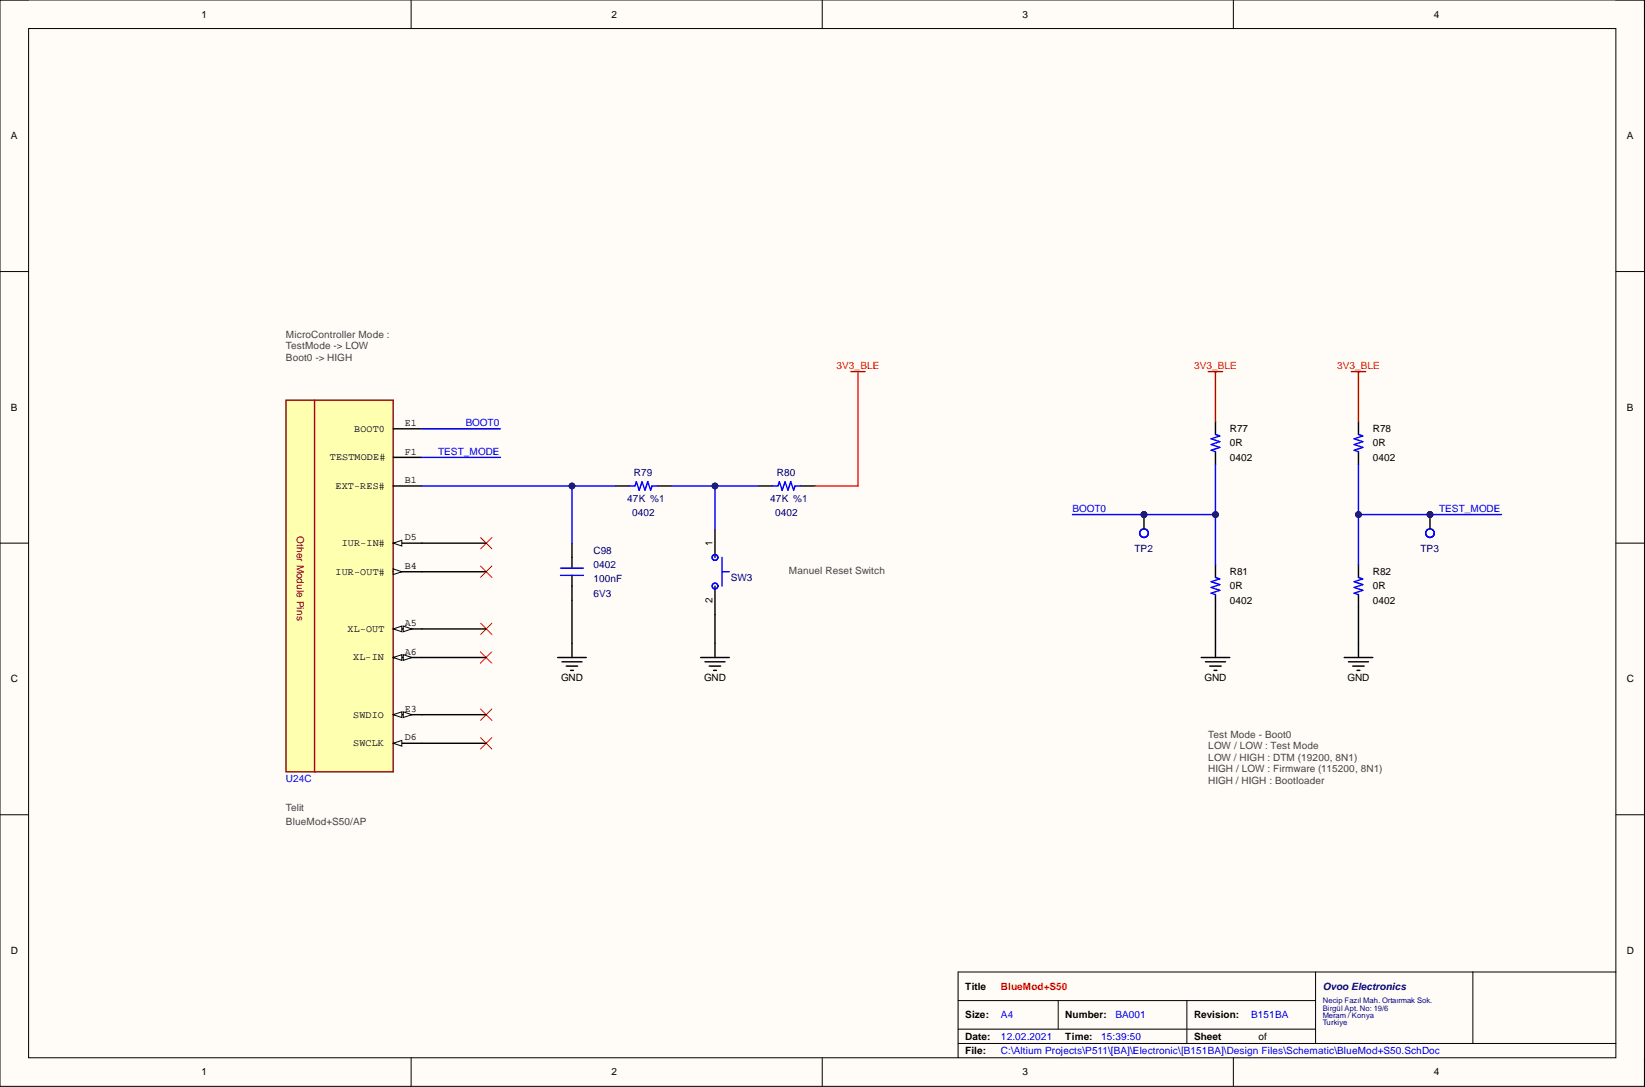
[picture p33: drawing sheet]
<svg xmlns="http://www.w3.org/2000/svg" width="292mm" height="193mm" viewBox="0 0 292 193" stroke-linecap="round" stroke-linejoin="round" font-family="sans-serif">
<defs><g id="words">
<g font-size="1.8">
<text x="35.8" y="3.1">1</text>
<text x="108.6" y="3.1">2</text>
<text x="181.6" y="3.1">3</text>
<text x="254.6" y="3.1">4</text>
<text x="1.9" y="24.7">A</text>
<text x="288.9" y="24.7">A</text>
<text x="1.9" y="72.9">B</text>
<text x="62.9" y="76.6">BOOT0</text>
<text x="71.9" y="75.6">E1</text>
<text x="218.4" y="76.7">R77</text>
<text x="243.8" y="76.7">R78</text>
<text x="288.9" y="72.9">B</text>
<text x="58.6" y="81.7">TESTMODE#</text>
<text x="71.9" y="80.7">F1</text>
<text x="218.4" y="81.8">0402</text>
<text x="218.4" y="79.3">0R</text>
<text x="243.8" y="81.8">0402</text>
<text x="243.8" y="79.3">0R</text>
<text x="59.6" y="86.8">EXT-RES#</text>
<text x="71.9" y="85.8">B1</text>
<text x="71.9" y="95.9">D5</text>
<text x="60.7" y="96.9">IUR-IN#</text>
<text x="71.9" y="101">B4</text>
<text x="126.5" y="96.9" transform="rotate(-90 126.5 96.9)">1</text>
<text x="59.6" y="102">IUR-OUT#</text>
<text x="126.5" y="107" transform="rotate(-90 126.5 107)">2</text>
<text x="218.4" y="107.2">0402</text>
<text x="218.4" y="104.6">0R</text>
<text x="218.4" y="102.1">R81</text>
<text x="243.8" y="107.2">0402</text>
<text x="243.8" y="104.6">0R</text>
<text x="243.8" y="102.1">R82</text>
<text x="61.7" y="112.2">XL-OUT</text>
<text x="71.9" y="111.1">A5</text>
<text x="62.7" y="117.2">XL-IN</text>
<text x="71.9" y="116.2">A6</text>
<text x="1.9" y="121.1">C</text>
<text x="99.6" y="120.9">GND</text>
<text x="125" y="120.9">GND</text>
<text x="213.9" y="120.9">GND</text>
<text x="239.3" y="120.9">GND</text>
<text x="288.9" y="121.1">C</text>
<text x="62.7" y="127.4">SWDIO</text>
<text x="71.9" y="131.4">D6</text>
<text x="71.9" y="126.4">E3</text>
<text x="62.7" y="132.5">SWCLK</text>
<text x="1.9" y="169.3">D</text>
<text x="288.9" y="169.3">D</text>
<text x="171.4" y="175.7">Title</text>
<text x="171.4" y="180.8">Size:</text>
<text x="171.4" y="184.6">Date:</text>
<text x="189.2" y="180.8">Number:</text>
<text x="189.2" y="184.6">Time:</text>
<text x="212" y="180.8">Revision:</text>
<text x="212" y="184.6">Sheet</text>
<text x="223.4" y="184.6">of</text>
<text x="35.8" y="190.9">1</text>
<text x="108.6" y="190.9">2</text>
<text x="171.4" y="187.1">File:</text>
<text x="181.6" y="190.9">3</text>
<text x="254.6" y="190.9">4</text>
</g>
<g font-size="1.8" fill="#434343">
<text x="50.8" y="60">MicroController Mode :</text>
<text x="50.8" y="62">TestMode -&gt; LOW</text>
<text x="50.8" y="64">Boot0 -&gt; HIGH</text>
<text x="140.1" y="101.8">Manuel Reset Switch</text>
<text x="214.6" y="131">Test Mode - Boot0</text>
<text x="214.6" y="133.1">LOW / LOW : Test Mode</text>
<text x="214.6" y="135.1">LOW / HIGH : DTM (19200, 8N1)</text>
<text x="214.6" y="137.1">HIGH / LOW : Firmware (115200, 8N1)</text>
<text x="50.8" y="144">Telit</text>
<text x="214.6" y="139.1">HIGH / HIGH : Bootloader</text>
<text x="50.8" y="146.5">BlueMod+S50/AP</text>
</g>
<g font-size="1.8" fill="#f00">
<text x="148.5" y="65.5">3V3_BLE</text>
<text x="212" y="65.5">3V3_BLE</text>
<text x="237.4" y="65.5">3V3_BLE</text>
<text x="177.7" y="175.7">BlueMod+S50</text>
</g>
<g font-size="1.8" fill="#00f">
<text x="82.7" y="75.7">BOOT0</text>
<text x="77.8" y="80.8">TEST_MODE</text>
<text x="190.4" y="90.9">BOOT0</text>
<text x="255.5" y="90.9">TEST_MODE</text>
<text x="50.8" y="138.9">U24C</text>
<text x="177.7" y="184.6">12.02.2021</text>
<text x="177.7" y="180.8">A4</text>
<text x="195.5" y="184.6">15:39:50</text>
<text x="198.1" y="180.8">BA001</text>
<text x="222.2" y="180.8">B151BA</text>
<text x="177.7" y="187.1">C:\Altium Projects\P511\[BA]\Electronic\[B151BA]\Design Files\Schematic\BlueMod+S50.SchDoc</text>
</g>
<g font-size="1.8" fill="#000080">
<text x="111.4" y="89.1">47K %1</text>
<text x="112.6" y="84.6">R79</text>
<text x="136.8" y="89.1">47K %1</text>
<text x="138" y="84.6">R80</text>
<text x="112.2" y="91.7">0402</text>
<text x="137.6" y="91.7">0402</text>
<text x="105.4" y="100.8">0402</text>
<text x="105.4" y="98.3">C98</text>
<text x="201.4" y="98">TP2</text>
<text x="252.2" y="98">TP3</text>
<text x="105.4" y="103.4">100nF</text>
<text x="105.4" y="105.9">6V3</text>
<text x="129.8" y="103.1">SW3</text>
<text x="234.9" y="175.7">Ovoo Electronics</text>
</g>
<text font-size="1.8" fill="#980000" x="52.7" y="95.2" transform="rotate(90 52.7 95.2)">Other Module Pins</text>
<g font-size="1.4" fill="#000080">
<text x="234.9" y="178.1">Necip Fazıl Mah. Ortaırmak Sok.</text>
<text x="234.9" y="179.4">Birgül Apt. No: 19/6</text>
<text x="234.9" y="180.7">Meram / Konya</text>
<text x="234.9" y="181.9">Turkiye</text>
</g>
</g></defs>
<path d="M0 0h292v192.9h-292z" fill-rule="evenodd" fill="#fffcf8"/>
<path d="M0 0h292v192.9h-292z" fill="none" stroke="#000" stroke-width=".18"/>
<path d="M5.1 5.1h281.8v182.7h-281.8z" fill-rule="evenodd" fill="#fffcf8"/>
<g fill="none" stroke="#000" stroke-width=".18">
<path d="M0 0h5.1M73 0v5.1M146 0v5.1M219 0v5.1M286.9 0h5.1v5.1M5.1 5.1h281.8v182.7h-281.8zM0 48.2h5.1M286.9 48.2h5.1M0 96.4h5.1M286.9 96.4h5.1M0 144.6h5.1M286.9 144.6h5.1"/>
<path d="M170.1 177.6h63.5M187.9 177.6v5.1M210.8 177.6v7.6M233.6 172.6v12.6M261.5 172.6v12.6M286.9 172.6h-116.8v15.2M73 187.8v5.1M146 187.8v5.1M170.1 185.2h116.8M170.1 182.7h63.5M219 187.8v5.1M292 187.8v5.1"/>
</g>
<path d="M151.1 66h2.5M152.4 66v2.5" fill="none" stroke="#f00" stroke-width=".25"/>
<path d="M85.3 95.4l2 2M87.3 95.4l-2 2M85.3 110.6l2 2.1M85.3 115.7l2 2M85.3 100.5l2 2M87.3 110.6l-2 2.1M87.3 115.7l-2 2M87.3 100.5l-2 2M85.3 130.9l2 2.1M85.3 125.9l2 2M87.3 130.9l-2 2.1M87.3 125.9l-2 2" fill="none" stroke="#f00" stroke-width=".18"/>
<g fill="none" stroke="#000" stroke-width=".25">
<path d="M101.6 96.4v4.5M127 93.9v5.1M99 116.7h5.1M99.8 117.5h3.5M100.6 118.2h2M101.3 119h.5M101.6 102.1v4.5M101.6 114.2v2.5M124.4 116.7h5.1M125.2 117.5h3.5M125.9 118.2h2.1M126.7 119h.5"/>
<path d="M127 104v5.1M127 114.2v2.5"/>
</g>
<g fill="none" stroke="#00f" stroke-width=".25">
<path d="M128.2 99v5M99.5 102.1h4.1M99.5 100.9h4.1M128.2 101.5h1.3"/>
<circle cx="127" cy="99" r=".51"/>
<circle cx="127" cy="104" r=".51"/>
</g>
<path d="M50.8 71h19v66h-19z" fill-rule="evenodd" fill="#ffffb0"/>
<path d="M50.8 71h19v66h-19z" fill="none" stroke="#800000" stroke-width=".25"/>
<path d="M69.8 111.6h5.1" fill="none" stroke="#000" stroke-width=".25"/>
<path d="M69.8 111.6l1.6-.5v1.1z" fill="#f8fcff"/>
<path d="M69.8 111.6l1.6-.5v1.1z" fill="none" stroke="#000" stroke-width=".18"/>
<path d="M71.6 111.1l1.5 .5-1.5 .6z" fill="#f8fcff"/>
<path d="M71.6 111.1l1.5 .5-1.5 .6z" fill="none" stroke="#000" stroke-width=".18"/>
<path d="M69.8 116.7h5.1" fill="none" stroke="#000" stroke-width=".25"/>
<path d="M69.8 116.7l1.6-.5v1z" fill="#f8fcff"/>
<path d="M69.8 116.7l1.6-.5v1z" fill="none" stroke="#000" stroke-width=".18"/>
<path d="M71.6 116.2l1.5 .5-1.5 .5z" fill="#f8fcff"/>
<path d="M71.6 116.2l1.5 .5-1.5 .5z" fill="none" stroke="#000" stroke-width=".18"/>
<path d="M69.8 86.3h5.1M69.8 101.5h5.1" fill="none" stroke="#000" stroke-width=".25"/>
<path d="M69.8 101l1.6 .5-1.6 .5z" fill="#f8fcff"/>
<path d="M69.8 101l1.6 .5-1.6 .5z" fill="none" stroke="#000" stroke-width=".18"/>
<path d="M69.8 96.4h5.1" fill="none" stroke="#000" stroke-width=".25"/>
<path d="M69.8 96.4l1.6-.5v1z" fill="#f8fcff"/>
<path d="M69.8 96.4l1.6-.5v1z" fill="none" stroke="#000" stroke-width=".18"/>
<path d="M69.8 132h5.1" fill="none" stroke="#000" stroke-width=".25"/>
<path d="M69.8 132l1.6-.6v1.1z" fill="#f8fcff"/>
<path d="M69.8 132l1.6-.6v1.1z" fill="none" stroke="#000" stroke-width=".18"/>
<path d="M69.8 76.1h5.1M69.8 126.9h5.1" fill="none" stroke="#000" stroke-width=".25"/>
<path d="M69.8 126.9l1.6-.5v1z" fill="#f8fcff"/>
<path d="M69.8 126.9l1.6-.5v1z" fill="none" stroke="#000" stroke-width=".18"/>
<path d="M71.6 126.4l1.5 .5-1.5 .5z" fill="#f8fcff"/>
<path d="M71.6 126.4l1.5 .5-1.5 .5z" fill="none" stroke="#000" stroke-width=".18"/>
<g fill="none" stroke="#000" stroke-width=".25">
<path d="M215.8 74.9v2.2M241.2 74.9v2.2M69.8 81.2h5.1M109.2 86.3h2.5M116.8 86.3h2.5M134.6 86.3h2.5M142.2 86.3h2.5M215.8 80.2v2.3M241.2 80.2v2.3M213.3 116.7h5.1M214.1 117.5h3.5M214.8 118.2h2"/>
<path d="M215.6 119h.5M215.8 100.2v2.3M215.8 105.6v2.2M215.8 114.2v2.5M238.7 116.7h5.1M239.4 117.5h3.6M240.2 118.2h2M241 119h.5M241.2 100.2v2.3M241.2 105.6v2.2M241.2 114.2v2.5"/>
</g>
<path d="M55.9 71v66" fill="none" stroke="#980000" stroke-width=".25"/>
<path d="M215.8 77.1l.8 .3-1.5 .5 1.5 .5-1.5 .5 1.5 .5-1.5 .5 .7 .3M241.2 77.1l.8 .3-1.5 .5 1.5 .5-1.5 .5 1.5 .5-1.5 .5 .7 .3M111.7 86.3h1l.3-.8 .5 1.5 .5-1.5 .5 1.5 .5-1.5 .5 1.5 .3-.7h1M137.1 86.3h1l.3-.8 .5 1.5 .5-1.5 .5 1.5 .5-1.5 .5 1.5 .3-.7h1M215.8 102.5l.8 .3-1.5 .5 1.5 .5-1.5 .5 1.5 .5-1.5 .5 .7 .3M241.2 102.5l.8 .3-1.5 .5 1.5 .5-1.5 .5 1.5 .5-1.5 .5 .7 .3" fill="none" stroke="#00f" stroke-width=".25"/>
<path d="M214.6 66h2.5M215.8 66v2.5M240 66h2.5M241.2 66v2.5" fill="none" stroke="#f00" stroke-width=".25"/>
<circle cx="253.9" cy="91.3" r=".51" fill="#000080"/>
<circle cx="253.9" cy="91.3" r=".51" fill="none" stroke="#000080" stroke-width=".18"/>
<circle cx="253.9" cy="94.6" r=".76" fill="none" stroke="#00f" stroke-width=".25"/>
<path d="M253.9 91.3v2.6" fill="none" stroke="#000" stroke-width=".25"/>
<circle cx="253.9" cy="91.3" r=".51" fill="#000080"/>
<circle cx="253.9" cy="91.3" r=".51" fill="none" stroke="#000080" stroke-width=".18"/>
<circle cx="203.1" cy="91.3" r=".51" fill="#000080"/>
<circle cx="203.1" cy="91.3" r=".51" fill="none" stroke="#000080" stroke-width=".18"/>
<circle cx="203.1" cy="94.6" r=".76" fill="none" stroke="#00f" stroke-width=".25"/>
<path d="M203.1 91.3v2.6" fill="none" stroke="#000" stroke-width=".25"/>
<circle cx="203.1" cy="91.3" r=".51" fill="#000080"/>
<circle cx="203.1" cy="91.3" r=".51" fill="none" stroke="#000080" stroke-width=".18"/>
<path d="M241.2 82.5v17.7" fill="none" stroke="#00f" stroke-width=".25"/>
<circle cx="241.2" cy="91.3" r=".51" fill="#000080"/>
<circle cx="241.2" cy="91.3" r=".51" fill="none" stroke="#000080" stroke-width=".18"/>
<path d="M74.9 96.4h11.4M74.9 116.7h11.4M74.9 111.6h11.4M74.9 101.5h11.4M74.9 132h11.4M74.9 126.9h11.4" fill="none" stroke="#000" stroke-width=".25"/>
<path d="M74.9 86.3h34.3" fill="none" stroke="#00f" stroke-width=".25"/>
<circle cx="101.6" cy="86.3" r=".51" fill="#000080"/>
<circle cx="101.6" cy="86.3" r=".51" fill="none" stroke="#000080" stroke-width=".18"/>
<path d="M74.9 76.1h14M74.9 81.2h14M119.3 86.3h7.7v7.6" fill="none" stroke="#00f" stroke-width=".25"/>
<circle cx="127" cy="86.3" r=".51" fill="#000080"/>
<circle cx="127" cy="86.3" r=".51" fill="none" stroke="#000080" stroke-width=".18"/>
<path d="M127 86.3h7.6" fill="none" stroke="#00f" stroke-width=".25"/>
<circle cx="127" cy="86.3" r=".51" fill="#000080"/>
<circle cx="127" cy="86.3" r=".51" fill="none" stroke="#000080" stroke-width=".18"/>
<path d="M152.4 68.5v17.8h-7.7" fill="none" stroke="#f00" stroke-width=".25"/>
<path d="M190.4 91.3h25.4" fill="none" stroke="#00f" stroke-width=".25"/>
<circle cx="215.8" cy="91.3" r=".51" fill="#000080"/>
<circle cx="215.8" cy="91.3" r=".51" fill="none" stroke="#000080" stroke-width=".18"/>
<circle cx="203.1" cy="91.3" r=".51" fill="#000080"/>
<circle cx="203.1" cy="91.3" r=".51" fill="none" stroke="#000080" stroke-width=".18"/>
<path d="M241.2 91.3h25.4" fill="none" stroke="#00f" stroke-width=".25"/>
<circle cx="241.2" cy="91.3" r=".51" fill="#000080"/>
<circle cx="241.2" cy="91.3" r=".51" fill="none" stroke="#000080" stroke-width=".18"/>
<circle cx="253.9" cy="91.3" r=".51" fill="#000080"/>
<circle cx="253.9" cy="91.3" r=".51" fill="none" stroke="#000080" stroke-width=".18"/>
<path d="M101.6 106.6v7.6" fill="none" stroke="#000" stroke-width=".25"/>
<path d="M101.6 86.3v10.1" fill="none" stroke="#00f" stroke-width=".25"/>
<circle cx="101.6" cy="86.3" r=".51" fill="#000080"/>
<circle cx="101.6" cy="86.3" r=".51" fill="none" stroke="#000080" stroke-width=".18"/>
<path d="M127 109.1v5.1M215.8 107.8v6.4" fill="none" stroke="#000" stroke-width=".25"/>
<path d="M215.8 82.5v17.7" fill="none" stroke="#00f" stroke-width=".25"/>
<circle cx="215.8" cy="91.3" r=".51" fill="#000080"/>
<circle cx="215.8" cy="91.3" r=".51" fill="none" stroke="#000080" stroke-width=".18"/>
<path d="M215.8 68.5v6.4M241.2 68.5v6.4" fill="none" stroke="#f00" stroke-width=".25"/>
<path d="M241.2 107.8v6.4" fill="none" stroke="#000" stroke-width=".25"/>
<use href="#words"/>
</svg>
